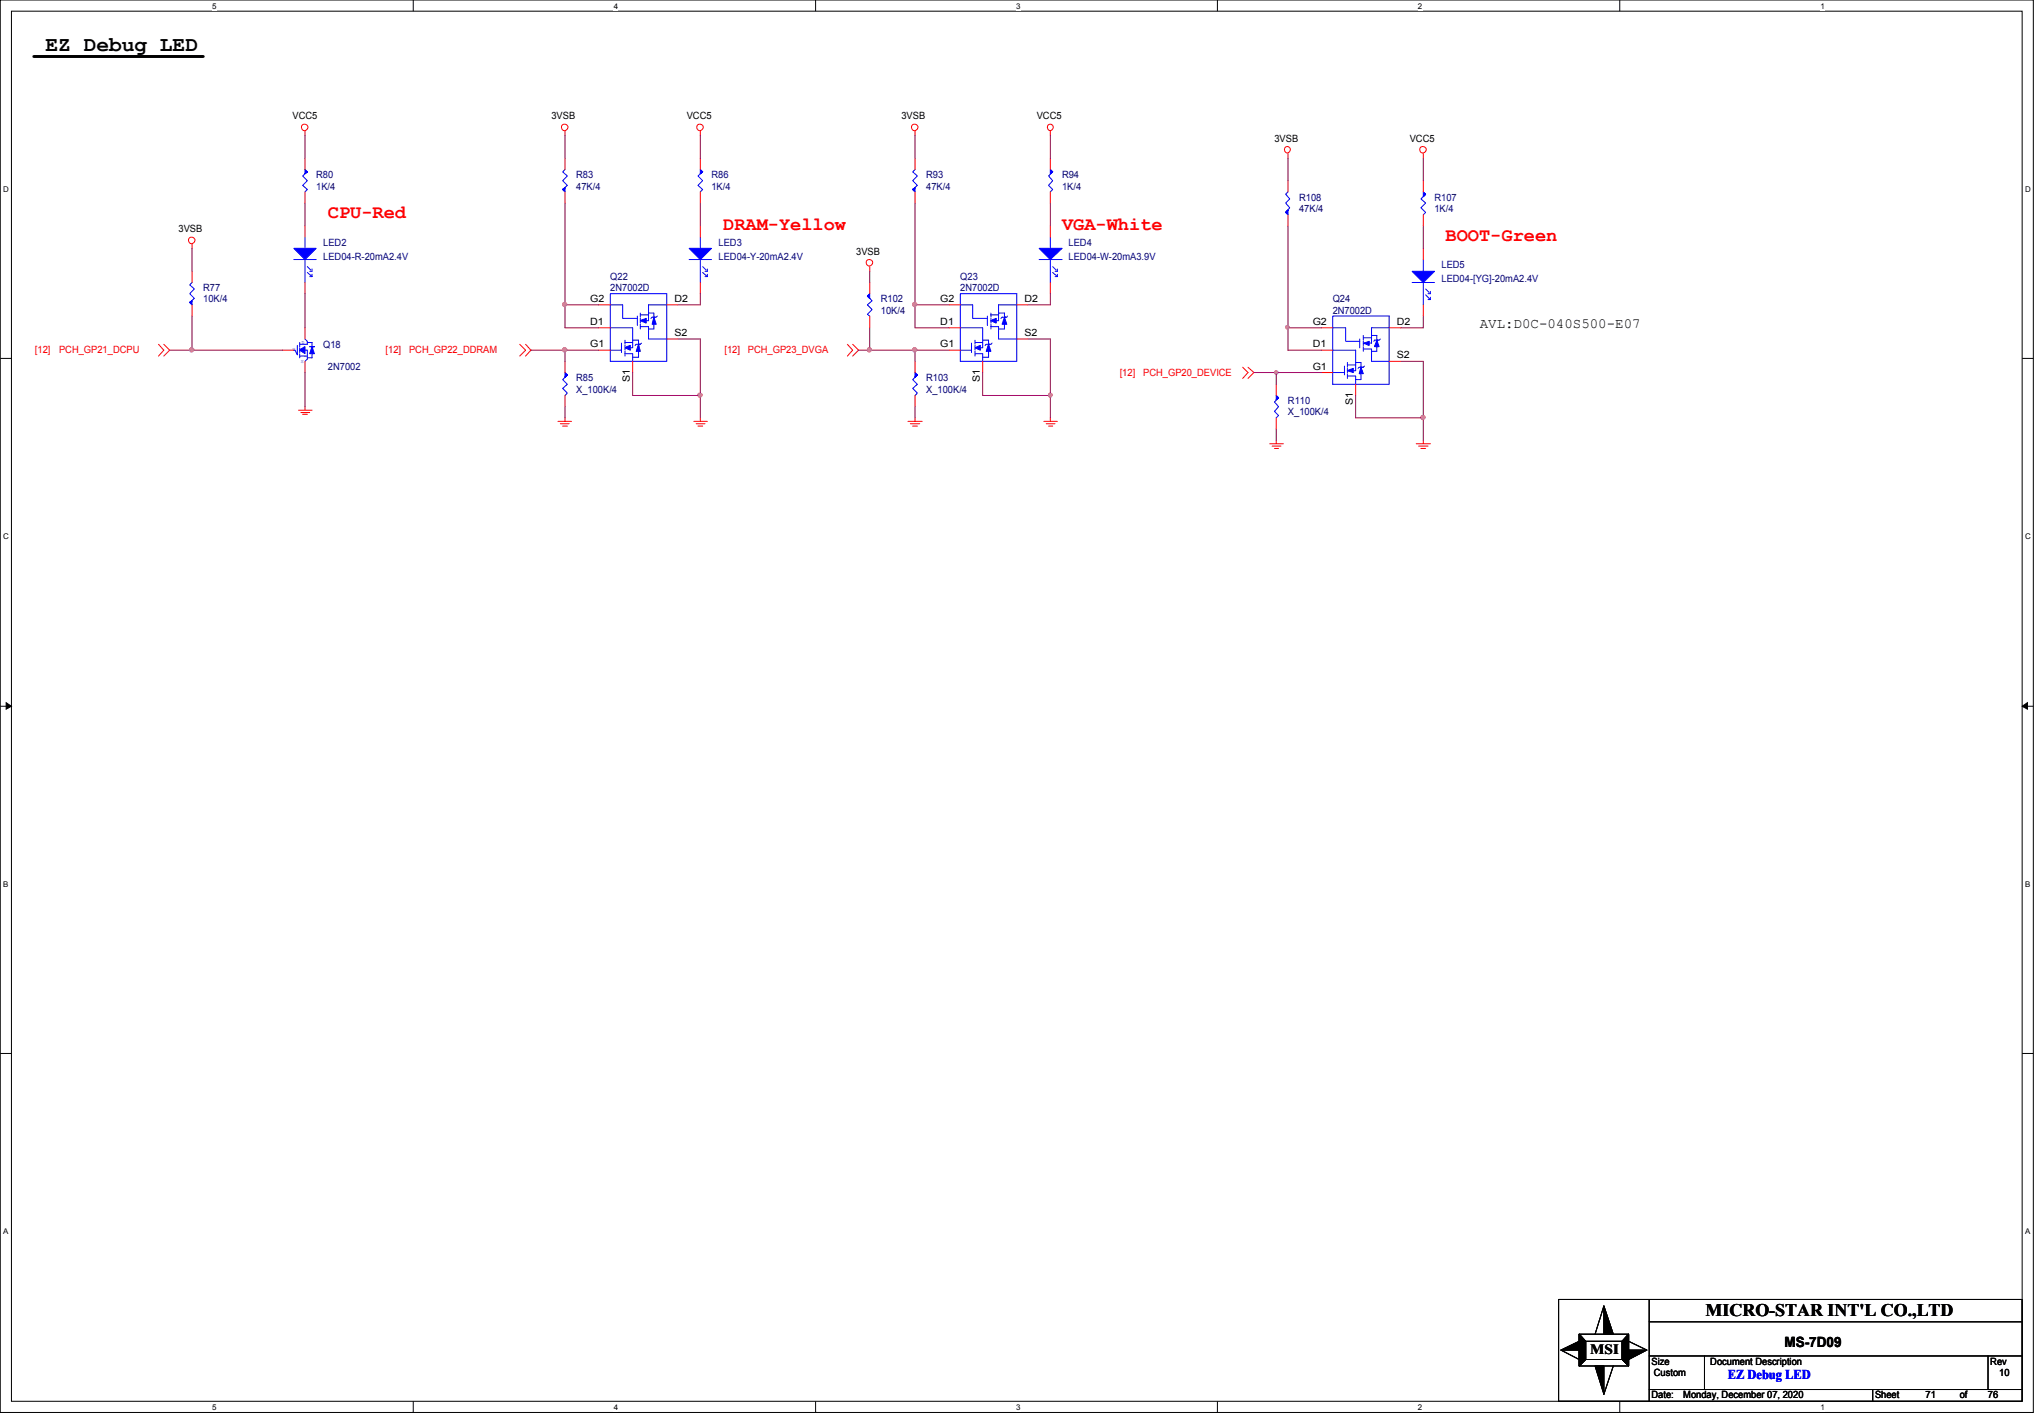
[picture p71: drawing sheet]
<svg xmlns="http://www.w3.org/2000/svg" width="294mm" height="204mm" viewBox="0 0 294 204" stroke-linecap="round" stroke-linejoin="round" font-family="sans-serif">
<defs><g id="words">
<text font-size="3" x="6.6" y="7.4">EZ Debug LED</text>
<g font-size="2.7" fill="#f00">
<text x="47.2" y="31.4">CPU-Red</text>
<text x="104.1" y="33.1">DRAM-Yellow</text>
<text x="152.9" y="33.1">VGA-White</text>
<text x="208.1" y="34.7">BOOT-Green</text>
</g>
<text font-size="2.5" x="245.5" y="189.3">MICRO-STAR INT'L CO.,LTD</text>
<g font-size="2">
<text x="213" y="47.2">AVL:D0C-040S500-E07</text>
<text x="228.9" y="194.7">MSI</text>
<text x="256.8" y="193.7">MS-7D09</text>
</g>
<text font-size="1.9" fill="#00f" x="248.7" y="198.4">EZ Debug LED</text>
<g font-size="1.4">
<text x="42.1" y="17.2">VCC5</text>
<text x="79.4" y="17.2">3VSB</text>
<text x="98.8" y="17.2">VCC5</text>
<text x="129.7" y="17.2">3VSB</text>
<text x="149.2" y="17.2">VCC5</text>
<text x="183.4" y="20.4">3VSB</text>
<text x="202.9" y="20.4">VCC5</text>
<text x="25.7" y="33.4">3VSB</text>
<text x="123.2" y="36.7">3VSB</text>
<text x="85" y="43.4">G2</text>
<text x="85" y="46.7">D1</text>
<text x="97.1" y="43.4">D2</text>
<text x="135.3" y="43.4">G2</text>
<text x="135.3" y="46.7">D1</text>
<text x="147.4" y="43.4">D2</text>
<text x="188.9" y="46.7">G2</text>
<text x="201" y="46.7">D2</text>
<text x="85" y="50">G1</text>
<text x="97.1" y="48.3">S2</text>
<text x="135.3" y="50">G1</text>
<text x="147.4" y="48.3">S2</text>
<text x="188.9" y="50">D1</text>
<text x="188.9" y="53.2">G1</text>
<text x="201" y="51.6">S2</text>
<text x="90.6" y="54.9" transform="rotate(-90 90.6 54.9)">S1</text>
<text x="141" y="54.9" transform="rotate(-90 141 54.9)">S1</text>
<text x="194.7" y="58.3" transform="rotate(-90 194.7 58.3)">S1</text>
<text x="237.7" y="196.3">Size</text>
<text x="238" y="198">Custom</text>
<text x="246.2" y="196.3">Document Description</text>
<text x="286.5" y="196.3">Rev</text>
<text x="287.7" y="198">10</text>
<text x="237.7" y="201.2">Date:</text>
<text x="242.3" y="201.2">Monday, December 07, 2020</text>
<text x="269.9" y="201.2">Sheet</text>
<text x="277.2" y="201.2">71</text>
<text x="282.1" y="201.2">of</text>
<text x="286.1" y="201.2">76</text>
</g>
<g font-size="1.4" fill="#000080">
<text x="45.5" y="25.7">R80</text>
<text x="45.5" y="27.3">1K/4</text>
<text x="82.9" y="25.7">R83</text>
<text x="82.9" y="27.3">47K/4</text>
<text x="102.4" y="25.7">R86</text>
<text x="102.4" y="27.3">1K/4</text>
<text x="133.3" y="25.7">R93</text>
<text x="133.3" y="27.3">47K/4</text>
<text x="152.9" y="25.7">R94</text>
<text x="152.9" y="27.3">1K/4</text>
<text x="187" y="28.9">R108</text>
<text x="206.5" y="28.9">R107</text>
<text x="46.5" y="35.4">LED2</text>
<text x="103.4" y="35.4">LED3</text>
<text x="153.8" y="35.4">LED4</text>
<text x="187" y="30.5">47K/4</text>
<text x="206.5" y="30.5">1K/4</text>
<text x="29.2" y="41.9">R77</text>
<text x="46.5" y="37.3">LED04-R-20mA2.4V</text>
<text x="87.8" y="40.3">Q22</text>
<text x="87.8" y="41.9">2N7002D</text>
<text x="103.4" y="37.3">LED04-Y-20mA2.4V</text>
<text x="138.2" y="40.3">Q23</text>
<text x="138.2" y="41.9">2N7002D</text>
<text x="153.8" y="37.3">LED04-W-20mA3.9V</text>
<text x="207.5" y="38.6">LED5</text>
<text x="207.5" y="40.6">LED04-[YG]-20mA2.4V</text>
<text x="29.2" y="43.5">10K/4</text>
<text x="126.8" y="43.5">R102</text>
<text x="126.8" y="45.1">10K/4</text>
<text x="191.8" y="43.5">Q24</text>
<text x="191.8" y="45.1">2N7002D</text>
<text x="46.5" y="50">Q18</text>
<text x="47.2" y="53.3">2N7002</text>
<text x="82.9" y="54.9">R85</text>
<text x="82.9" y="56.6">X_100K/4</text>
<text x="133.3" y="54.9">R103</text>
<text x="133.3" y="56.6">X_100K/4</text>
<text x="185.4" y="58.2">R110</text>
<text x="185.4" y="59.8">X_100K/4</text>
</g>
<g font-size="1.4" fill="#f00">
<text x="5" y="50.8">[12]</text>
<text x="8.5" y="50.8">PCH_GP21_DCPU</text>
<text x="55.5" y="50.8">[12]</text>
<text x="58.9" y="50.8">PCH_GP22_DDRAM</text>
<text x="104.3" y="50.8">[12]</text>
<text x="107.7" y="50.8">PCH_GP23_DVGA</text>
<text x="161.2" y="54.1">[12]</text>
<text x="164.5" y="54.1">PCH_GP20_DEVICE</text>
</g>
<g font-size="1.1">
<text x="30.5" y="1.3">5</text>
<text x="88.3" y="1.3">4</text>
<text x="146.3" y="1.3">3</text>
<text x="204.1" y="1.3">2</text>
<text x="262" y="1.3">1</text>
<text x=".5" y="27.6">D</text>
<text x="291.5" y="27.6">D</text>
<text x=".5" y="77.6">C</text>
<text x="291.5" y="77.6">C</text>
<text x=".5" y="127.6">B</text>
<text x="291.5" y="127.6">B</text>
<text x=".5" y="177.5">A</text>
<text x="291.5" y="177.5">A</text>
<text x="30.5" y="202.9">5</text>
<text x="88.3" y="202.9">4</text>
<text x="146.3" y="202.9">3</text>
<text x="204.1" y="202.9">2</text>
<text x="262" y="202.9">1</text>
</g>
<g font-size=".8" fill="#00f">
<text x="42.1" y="50.5">G</text>
<text x="43.3" y="52.2">S</text>
<text x="43.4" y="49.5">D</text>
</g>
</g></defs>
<path d="M0 0h292.7v203.2h-292.7zM1.6 1.6h289.4v200h-289.4z" fill="none" stroke="#000" stroke-width=".14"/>
<g fill="#fff">
<path d="M30.5 .3h.6v1.2h-.6z"/>
<path d="M30.5 201.9h.6v1.2h-.6z"/>
</g>
<path d="M59.5 0v1.6M59.5 201.6v1.6" fill="none" stroke="#000" stroke-width=".14"/>
<g fill="#fff">
<path d="M88.3 .3h.6v1.2h-.6z"/>
<path d="M88.3 201.9h.6v1.2h-.6z"/>
</g>
<path d="M117.4 0v1.6M117.4 201.6v1.6" fill="none" stroke="#000" stroke-width=".14"/>
<g fill="#fff">
<path d="M146.3 .3h.6v1.2h-.6z"/>
<path d="M146.3 201.9h.6v1.2h-.6z"/>
</g>
<path d="M175.2 0v1.6M175.2 201.6v1.6" fill="none" stroke="#000" stroke-width=".14"/>
<g fill="#fff">
<path d="M204.1 .3h.6v1.2h-.6z"/>
<path d="M204.1 201.9h.6v1.2h-.6z"/>
</g>
<path d="M233.1 0v1.6M233.1 201.6v1.6" fill="none" stroke="#000" stroke-width=".14"/>
<g fill="#fff">
<path d="M262 .3h.6v1.2h-.6z"/>
<path d="M262 201.9h.6v1.2h-.6z"/>
<path d="M.5 26.6h.7v1.3h-.7z"/>
<path d="M291.5 26.6h.7v1.3h-.7z"/>
<path d="M.5 76.5h.7v1.3h-.7z"/>
<path d="M291.5 76.5h.7v1.3h-.7z"/>
</g>
<path d="M0 51.6h1.6M291 51.6h1.7" fill="none" stroke="#000" stroke-width=".14"/>
<g fill="#fff">
<path d="M.5 126.6h.6v1.2h-.6z"/>
<path d="M291.5 126.6h.6v1.2h-.6z"/>
</g>
<path d="M0 101.6h1.6M.9 101.1l.7 .5-.7 .4zM291 101.6h1.7M291 101.6l.8-.5v.9z" fill="none" stroke="#000" stroke-width=".14"/>
<path d="M.9 101.1l.7 .5-.7 .4zM291 101.6l.8-.5v.9z" fill="#000"/>
<g fill="#fff">
<path d="M.5 176.5h.6v1.3h-.6z"/>
<path d="M291.5 176.5h.6v1.3h-.6z"/>
</g>
<g fill="none" stroke="#000" stroke-width=".14">
<path d="M0 151.6h1.6M291 151.6h1.7M224.3 186.9h66.7v14.7h-66.7zM224.7 194.2l2.6-1.2v1.2zM224.7 194.2l2.6 1.4M227.3 191.9l.9 1.1v2.6l-.9 .9zM227.3 191.9l.9 1.1M227.3 191.9h7.1v4.6h-7.1zM228.2 195.6l-.9 .9M228.2 193h5.3v2.6h-5.3zM229.6 196.5h1.2v4.1zM230.8 187.9l1.4 4h-1.4z"/>
<path d="M230.8 187.9l-1.2 4M232.2 196.5l-1.4 4.1M233.5 195.6l.9 .9M234.4 193l2.6 1.2M234.4 194.2h2.6l-2.6 1.4zM234.4 191.9v4.6l-.9-.9v-2.6zM234.4 191.9l-.9 1.1M237.4 199.9h53.6M237.4 195.1h53.6M237.4 190.2h53.6M237.4 186.9v14.7M245.3 195.1v4.8"/>
<path d="M269.5 199.9v1.7M286.1 195.1v4.8"/>
</g>
<path d="M4.9 8.1h24.3" fill="none" stroke="#000" stroke-width=".42"/>
<g fill="none" stroke="#f00" stroke-width=".14">
<path d="M43.9 18.9v.6M81.3 18.9v.6M100.8 18.9v.6M131.7 18.9v.6M151.2 18.9v.6M27.6 35.1v.6M125.2 38.4v.6M185.4 22.1v.7M204.9 22.1v.7M22.8 49.5l.8 .9-.8 .8M23.6 49.5l.8 .9-.8 .8M43 59h1.9"/>
<path d="M43.3 59.4h1.3M43.6 59.6h.6M43.9 58.5v.5M74.8 49.5l.8 .9-.8 .8M75.6 49.5l.8 .9-.8 .8M122 49.5l.7 .9-.7 .8M122.7 49.5l.9 .9-.9 .8M178.9 52.8l.7 .8-.7 .8M179.6 52.8l.9 .8-.9 .8M80.3 60.6h2M80.6 61h1.3M81 61.3h.7"/>
<path d="M81.3 60.1v.5M99.9 60.6h1.9M100.2 61h1.3M100.5 61.3h.6M100.8 60.1v.5M130.7 60.6h2M131 61h1.4M131.4 61.3h.6M131.7 60.1v.5M150.2 60.6h2M150.6 61h1.2M150.9 61.3h.6"/>
<path d="M151.2 60.1v.5M182.8 63.8h1.9M183.1 64.2h1.3M183.4 64.5h.6M183.7 63.4v.4M203.8 63.8h2.1M204.2 64.2h1.3M204.5 64.5h.7M204.9 63.4v.4"/>
<circle cx="43.8" cy="18.3" r=".48"/>
<circle cx="81.3" cy="18.3" r=".48"/>
<circle cx="100.7" cy="18.3" r=".48"/>
<circle cx="131.6" cy="18.3" r=".48"/>
<circle cx="151.1" cy="18.3" r=".45"/>
<circle cx="27.6" cy="34.6" r=".48"/>
<circle cx="125.1" cy="37.8" r=".48"/>
<circle cx="185.3" cy="21.5" r=".45"/>
<circle cx="204.8" cy="21.5" r=".48"/>
</g>
<g fill="#000">
<path d="M224.7 194.2l2.6-1.2v1.2zM230.8 187.9l1.4 4h-1.4zM234.4 194.2h2.6l-2.6 1.4zM229.6 196.5h1.2v4.1z"/>
<path d="M227.3 191.9l.9 1.1v2.6l-.9 .9z" fill-rule="evenodd"/>
<path d="M227.3 191.9l.9 1.1v2.6l-.9 .9z" fill-rule="evenodd"/>
<path d="M227.3 191.9l.9 1.1v2.6l-.9 .9z" fill-rule="evenodd"/>
<path d="M234.4 191.9v4.6l-.9-.9v-2.6z" fill-rule="evenodd"/>
<path d="M234.4 191.9v4.6l-.9-.9v-2.6z" fill-rule="evenodd"/>
<path d="M234.4 191.9v4.6l-.9-.9v-2.6z" fill-rule="evenodd"/>
</g>
<path d="M193.9 53.3l.9-.3v.6z" fill-rule="evenodd" fill="#00f"/>
<g fill="none" stroke="#00f" stroke-width=".14">
<path d="M191.8 47.2h1.9v1.9h2M191.8 53.6h1.7M191.8 50.4h3.3v2.1M193.5 52.7v1.2M193.9 52.5h1.2M193.9 54.1h1.2M193.9 53.3l.9-.3v.6zM193.9 53v.6M193.9 53.8v.6M193.9 52.2v.6M195.1 52.2h.8v2.4h-.8M195.1 52.5v.8h-.3"/>
<path d="M196.2 52.8h-.6l-.1 .2M197.4 50.2v1.8M198.2 48.3v2.2"/>
</g>
<path d="M196.2 49.4l.9-.3v.6z" fill-rule="evenodd" fill="#00f"/>
<path d="M195.7 48.8v1.2M196.2 49.4l.9-.3v.6zM196.2 49.1v.6M196.2 48.3v.6M196.2 49.9v.6M196.2 50.2h1.2M197.4 50.5h.8M197.4 47.2v2.2h-.3M197.4 48.3h.8M197.8 48.9l-.1 .2" fill="none" stroke="#00f" stroke-width=".14"/>
<path d="M198.2 48.9l.3 1h-.7l.4-1h.1z" fill-rule="evenodd" fill="#00f"/>
<path d="M196.2 48.6h1.2M198.2 48.9l.3 1h-.7l.4-1h.1zM198.7 48.8l-.2 .1h-.7" fill="none" stroke="#00f" stroke-width=".14"/>
<path d="M195.9 52.8l.3 1h-.6l.3-1h.1z" fill-rule="evenodd" fill="#00f"/>
<path d="M191.8 45.5h8.1v9.8h-8.1zM195.1 54.1v1.2M195.9 52.8l.3 1h-.6l.3-1h.1zM196.4 52.7l-.2 .1M197.4 47.2h2.5M197.4 52h2.5" fill="none" stroke="#00f" stroke-width=".14"/>
<path d="M190.2 47.2h1.6M190.2 50.4h1.6M190.2 53.6h1.6M195.1 55.3v1.6M199.9 52h1.7M199.9 47.2h1.7" fill="none" stroke="#f00" stroke-width=".14"/>
<path d="M90 50l.7-.3v.7z" fill-rule="evenodd" fill="#00f"/>
<g fill="none" stroke="#00f" stroke-width=".14">
<path d="M87.8 43.9h1.8v1.9h2.1M87.8 50.4h1.6M87.8 47.2h3.3v2.1M89.4 49.4v1.3M90 49.3h1.1M90 50.9h1.1M90 50l.7-.3v.7zM90 49.7v.7M90 50.5v.7M90 48.9v.6M91.1 48.9h.8v2.5h-.8M91.1 49.3v.7h-.4"/>
<path d="M92.2 49.5h-.6l-.2 .2M93.3 47v1.8M94.1 45v2.3"/>
</g>
<path d="M92.2 46.1l.8-.3v.7z" fill-rule="evenodd" fill="#00f"/>
<path d="M91.7 45.5v1.3M92.2 46.1l.8-.3v.7zM92.2 45.8v.7M92.2 45v.6M92.2 46.7v.6M92.2 47h1.1M93.3 47.3h.8M93.3 43.9v2.2h-.3M93.3 45h.8M93.9 45.6l-.2 .2" fill="none" stroke="#00f" stroke-width=".14"/>
<path d="M94.1 45.6l.3 1.1h-.5l.2-1.1h.2z" fill-rule="evenodd" fill="#00f"/>
<path d="M92.2 45.3h1.1M94.1 45.6l.3 1.1h-.5l.2-1.1h.2zM94.6 45.5l-.2 .1h-.5" fill="none" stroke="#00f" stroke-width=".14"/>
<path d="M91.9 49.5l.3 1h-.6l.3-1h.2z" fill-rule="evenodd" fill="#00f"/>
<path d="M87.8 42.2h8.2v9.8h-8.2zM91.1 50.9v1.1M91.9 49.5l.3 1h-.6l.3-1h.2zM92.3 49.4l-.1 .1M93.3 43.9h2.7M93.3 48.8h2.7" fill="none" stroke="#00f" stroke-width=".14"/>
<path d="M86.1 43.9h1.7M86.1 47.2h1.7M86.1 50.4h1.7M91.1 52v1.6M96 48.8h1.6M96 43.9h1.6" fill="none" stroke="#f00" stroke-width=".14"/>
<path d="M149.6 35.7h3.3l-1.7 1.6z" fill="#00f"/>
<path d="M149.6 35.7h3.3l-1.7 1.6zM149.6 37.3h3.3M151.2 34.1v1.6M151.2 37.3v3.3M151.5 38.4l.5 .5M151.5 39.2l.7 .6M151.8 39.8h.4M152.2 38.7v.3h-.4M152.2 39.5v.3" fill="none" stroke="#00f" stroke-width=".14"/>
<path d="M151.2 32.5v1.6M151.2 40.6v1.6" fill="none" stroke="#f00" stroke-width=".14"/>
<path d="M140.3 50l.8-.3v.7z" fill-rule="evenodd" fill="#00f"/>
<g fill="none" stroke="#00f" stroke-width=".14">
<path d="M138.2 43.9h1.8v1.9h2.1M138.2 50.4h1.6M138.2 47.2h3.2v2.1M139.8 49.4v1.3M140.3 49.3h1.1M140.3 50.9h1.1M140.3 50l.8-.3v.7zM140.3 49.7v.7M140.3 50.5v.7M140.3 48.9v.6M141.4 48.9h.9v2.5h-.9M141.4 49.3v.7h-.3"/>
<path d="M142.6 49.5h-.7l-.1 .2M143.7 47v1.8M144.6 45v2.3"/>
</g>
<path d="M142.6 46.1l.8-.3v.7z" fill-rule="evenodd" fill="#00f"/>
<path d="M142.1 45.5v1.3M142.6 46.1l.8-.3v.7zM142.6 45.8v.7M142.6 45v.6M142.6 46.7v.6M142.6 47h1.1M143.7 47.3h.9M143.7 43.9v2.2h-.3M143.7 45h.9M144.2 45.6l-.1 .2" fill="none" stroke="#00f" stroke-width=".14"/>
<path d="M144.6 45.6l.3 1.1h-.7l.4-1.1h.1z" fill-rule="evenodd" fill="#00f"/>
<path d="M142.6 45.3h1.1M144.6 45.6l.3 1.1h-.7l.4-1.1h.1zM145 45.5l-.1 .1h-.7" fill="none" stroke="#00f" stroke-width=".14"/>
<path d="M142.3 49.5l.3 1h-.7l.4-1h.2z" fill-rule="evenodd" fill="#00f"/>
<path d="M81.3 53.6l.4 .3-.7 .7 .7 .7-.7 .6 .7 .7-.4 .3M138.2 42.2h8.1v9.8h-8.1zM141.4 50.9v1.1M142.3 49.5l.3 1h-.7l.4-1h.2zM142.8 49.4l-.2 .1M143.7 43.9h2.6M143.7 48.8h2.6" fill="none" stroke="#00f" stroke-width=".14"/>
<path d="M136.6 43.9h1.6M136.6 47.2h1.6M136.6 50.4h1.6M141.4 52v1.6M146.3 48.8h1.7M146.3 43.9h1.7" fill="none" stroke="#f00" stroke-width=".14"/>
<path d="M81.3 53.6l.4 .3-.4 .4 .4-.4-.4 .4z" fill-rule="evenodd" fill="#00f"/>
<path d="M81.3 53.6l.4 .3-.4 .4 .4-.4-.4 .4zM131.7 53.6l.3 .3-.6 .7 .6 .7-.6 .6 .6 .7-.3 .3" fill="none" stroke="#00f" stroke-width=".14"/>
<path d="M81.3 52v1.6M81.3 56.9v1.6" fill="none" stroke="#f00" stroke-width=".14"/>
<path d="M131.7 53.6l.3 .3-.3 .4 .3-.4-.3 .4z" fill-rule="evenodd" fill="#00f"/>
<path d="M131.7 53.6l.3 .3-.3 .4 .3-.4-.3 .4zM183.7 56.9l.3 .3-.6 .6 .6 .7-.6 .7 .6 .6-.3 .3" fill="none" stroke="#00f" stroke-width=".14"/>
<path d="M131.7 52v1.6M131.7 56.9v1.6" fill="none" stroke="#f00" stroke-width=".14"/>
<path d="M183.7 56.9l.3 .3-.3 .3 .3-.3-.3 .3z" fill-rule="evenodd" fill="#00f"/>
<path d="M81.3 24.4l-.3 .3 .7 .6-.7 .7 .7 .7-.7 .6 .3 .3M183.7 56.9l.3 .3-.3 .3 .3-.3-.3 .3z" fill="none" stroke="#00f" stroke-width=".14"/>
<path d="M183.7 55.3v1.6M183.7 60.1v1.6" fill="none" stroke="#f00" stroke-width=".14"/>
<path d="M81 27.3l.3-.3v.6l-.3-.3 .3-.3z" fill-rule="evenodd" fill="#00f"/>
<path d="M81 27.3l.3-.3v.6l-.3-.3 .3-.3z" fill="none" stroke="#00f" stroke-width=".14"/>
<path d="M81.3 27.6v1.6M81.3 22.8v1.6" fill="none" stroke="#f00" stroke-width=".14"/>
<path d="M203.2 39h3.3l-1.6 1.6z" fill="#00f"/>
<path d="M203.2 39h3.3l-1.6 1.6zM204.9 37.3v1.7M203.2 40.6h3.3M204.9 40.6v3.3M205.2 41.6l.5 .5M205.2 42.4l.7 .7M205.5 43.1h.4M205.9 41.9v.3h-.4M205.9 42.8v.3" fill="none" stroke="#00f" stroke-width=".14"/>
<path d="M204.9 35.7v1.6M204.9 43.9v1.6" fill="none" stroke="#f00" stroke-width=".14"/>
<path d="M42.3 35.7h3.2l-1.6 1.6z" fill="#00f"/>
<path d="M42.3 35.7h3.2l-1.6 1.6zM42.3 37.3h3.2M43.9 34.1v1.6M43.9 37.3v3.3M44.2 38.4l.5 .5M44.2 39.2l.7 .6M44.6 39.8h.3M44.9 38.7v.3h-.3M44.9 39.5v.3M131.7 24.4l-.3 .3 .6 .6-.6 .7 .6 .7-.6 .6 .3 .3" fill="none" stroke="#00f" stroke-width=".14"/>
<path d="M43.9 32.5v1.6M43.9 40.6v1.6" fill="none" stroke="#f00" stroke-width=".14"/>
<path d="M131.4 27.3l.3-.3v.6l-.3-.3 .3-.3z" fill-rule="evenodd" fill="#00f"/>
<path d="M131.4 27.3l.3-.3v.6l-.3-.3 .3-.3zM204.9 27.6l.3 .3-.7 .7 .7 .6-.7 .7 .7 .7-.3 .3" fill="none" stroke="#00f" stroke-width=".14"/>
<path d="M131.7 27.6v1.6M131.7 22.8v1.6" fill="none" stroke="#f00" stroke-width=".14"/>
<path d="M204.9 27.6l.3 .3-.3 .4 .3-.4-.3 .4z" fill-rule="evenodd" fill="#00f"/>
<path d="M204.9 27.6l.3 .3-.3 .4 .3-.4-.3 .4zM27.6 40.6l-.3 .4 .7 .6-.7 .6 .7 .7-.7 .6 .3 .4" fill="none" stroke="#00f" stroke-width=".14"/>
<path d="M204.9 26v1.6M204.9 30.9v1.6" fill="none" stroke="#f00" stroke-width=".14"/>
<path d="M27.3 43.5l.3-.2v.6l-.3-.4 .3-.2z" fill-rule="evenodd" fill="#00f"/>
<path d="M43.9 24.4l.3 .3-.6 .6 .6 .7-.6 .7 .6 .6-.3 .3M27.3 43.5l.3-.2v.6l-.3-.4 .3-.2z" fill="none" stroke="#00f" stroke-width=".14"/>
<path d="M27.6 39v1.6M27.6 43.9v1.6" fill="none" stroke="#f00" stroke-width=".14"/>
<path d="M43.9 24.4l.3 .3-.3 .3 .3-.3-.3 .3z" fill-rule="evenodd" fill="#00f"/>
<path d="M43.9 24.4l.3 .3-.3 .3 .3-.3-.3 .3zM185.4 27.6l-.4 .3 .6 .7-.6 .6 .6 .7-.6 .7 .4 .3" fill="none" stroke="#00f" stroke-width=".14"/>
<path d="M43.9 22.8v1.6M43.9 27.6v1.6" fill="none" stroke="#f00" stroke-width=".14"/>
<path d="M185 30.6l.4-.4v.7l-.4-.3 .4-.4z" fill-rule="evenodd" fill="#00f"/>
<path d="M185 30.6l.4-.4v.7l-.4-.3 .4-.4zM42.8 49.7v1.4l-.3-.7h-.2M43.1 51.2h1.1M43.1 49.3v.6M43.1 50.9v.6M43.9 48.8l.3 .3v.4h-1.1M43.9 50.4h.3v1.2l-.3 .4M44.2 51.5h.7M44.2 49.3h.7M44.6 49.9h.7" fill="none" stroke="#00f" stroke-width=".14"/>
<path d="M185.4 30.9v1.6M185.4 26v1.6" fill="none" stroke="#f00" stroke-width=".14"/>
<path d="M43.1 50.4l.8-.5v1z" fill-rule="evenodd" fill="#00f"/>
<path d="M43.1 50.4l.8-.5v1zM43.1 50v.7" fill="none" stroke="#00f" stroke-width=".14"/>
<path d="M44.9 49.9l.4 1h-.7l.3-1h.4z" fill-rule="evenodd" fill="#00f"/>
<path d="M100.8 24.4l.3 .3-.6 .6 .6 .7-.6 .7 .6 .6-.3 .3M44.6 49.9h.7M44.9 49.9l.4 1h-.7l.3-1h.4zM44.9 49.3v2.2" fill="none" stroke="#00f" stroke-width=".14"/>
<path d="M40.7 50.4h1.6M43.9 47.2v1.6M43.9 52v1.6" fill="none" stroke="#f00" stroke-width=".14"/>
<path d="M100.8 24.4l.3 .3-.3 .3 .3-.3-.3 .3z" fill-rule="evenodd" fill="#00f"/>
<path d="M100.8 24.4l.3 .3-.3 .3 .3-.3-.3 .3z" fill="none" stroke="#00f" stroke-width=".14"/>
<path d="M100.8 22.8v1.6M100.8 27.6v1.6" fill="none" stroke="#f00" stroke-width=".14"/>
<path d="M99.2 35.7h3.2l-1.6 1.6z" fill="#00f"/>
<path d="M99.2 35.7h3.2l-1.6 1.6zM99.2 37.3h3.2M100.8 34.1v1.6M100.8 37.3v3.3M101.1 38.4l.5 .5M101.1 39.2l.7 .6M101.5 39.8h.3M101.8 38.7v.3h-.3M101.8 39.5v.3M151.2 24.4l.3 .3-.6 .6 .6 .7-.6 .7 .6 .6-.3 .3" fill="none" stroke="#00f" stroke-width=".14"/>
<path d="M100.8 32.5v1.6M100.8 40.6v1.6" fill="none" stroke="#f00" stroke-width=".14"/>
<path d="M151.2 24.4l.3 .3-.3 .3 .3-.3-.3 .3z" fill-rule="evenodd" fill="#00f"/>
<path d="M151.2 24.4l.3 .3-.3 .3 .3-.3-.3 .3zM125.2 42.2l-.4 .4 .7 .7-.7 .6 .7 .6-.7 .7 .4 .3" fill="none" stroke="#00f" stroke-width=".14"/>
<path d="M151.2 22.8v1.6M151.2 27.6v1.6" fill="none" stroke="#f00" stroke-width=".14"/>
<path d="M124.8 42.6l.4-.4v.7z" fill-rule="evenodd" fill="#00f"/>
<path d="M124.8 42.6l.4-.4v.7z" fill="none" stroke="#00f" stroke-width=".14"/>
<path d="M125.2 40.6v1.6M125.2 45.5v1.7" fill="none" stroke="#f00" stroke-width=".14"/>
<path d="M27.6 35.7v3.3M24.4 50.4h3.2M27.6 45.5v4.9M27.6 50.4h13.1" fill="none" stroke="#800040" stroke-width=".14"/>
<circle cx="27.6" cy="50.3" r=".31" fill="#f0f"/>
<circle cx="27.6" cy="50.3" r=".31" fill="none" stroke="#f0f" stroke-width=".14"/>
<g fill="none" stroke="#800040" stroke-width=".14">
<path d="M43.9 19.5v3.3M100.8 19.5v3.3M151.2 19.5v3.3M43.9 29.2v3.3M125.2 39v1.6M43.9 53.6v4.9M43.9 42.2v5M81.3 58.5v1.6M86.1 50.4h-4.8v1.6M97.6 48.8h3.2M125.2 47.2v3.2h-1.6M141.4 53.6v3.3h9.8"/>
<path d="M148 48.8h3.2v8.1M151.2 42.2v1.7h-3.2M151.2 56.9v3.2"/>
</g>
<circle cx="151.1" cy="56.8" r=".28" fill="#f0f"/>
<circle cx="151.1" cy="56.8" r=".28" fill="none" stroke="#f0f" stroke-width=".14"/>
<path d="M81.3 19.5v3.3M100.8 29.2v3.3M76.4 50.4h4.9M86.1 43.9h-4.8v3.3h4.8M91.1 53.6v3.3" fill="none" stroke="#800040" stroke-width=".14"/>
<circle cx="81.3" cy="50.3" r=".31" fill="#f0f"/>
<circle cx="81.3" cy="50.3" r=".31" fill="none" stroke="#f0f" stroke-width=".14"/>
<path d="M131.7 19.5v3.3M81.3 29.2v14.7M151.2 29.2v3.3M91.1 56.9h9.7v3.2M100.8 42.2v1.7h-3.2M131.7 58.5v1.6M136.6 43.9h-4.9v3.3h4.9M136.6 50.4h-4.9v1.6" fill="none" stroke="#800040" stroke-width=".14"/>
<circle cx="81.3" cy="43.8" r=".31" fill="#f0f"/>
<circle cx="81.3" cy="43.8" r=".31" fill="none" stroke="#f0f" stroke-width=".14"/>
<path d="M131.7 29.2v14.7" fill="none" stroke="#800040" stroke-width=".14"/>
<circle cx="131.6" cy="43.8" r=".31" fill="#f0f"/>
<circle cx="131.6" cy="43.8" r=".31" fill="none" stroke="#f0f" stroke-width=".14"/>
<path d="M100.8 48.8v8.1" fill="none" stroke="#800040" stroke-width=".14"/>
<circle cx="100.7" cy="56.8" r=".31" fill="#f0f"/>
<circle cx="100.7" cy="56.8" r=".31" fill="none" stroke="#f0f" stroke-width=".14"/>
<path d="M125.2 50.4h6.5" fill="none" stroke="#800040" stroke-width=".14"/>
<circle cx="131.6" cy="50.3" r=".31" fill="#f0f"/>
<circle cx="131.6" cy="50.3" r=".31" fill="none" stroke="#f0f" stroke-width=".14"/>
<circle cx="125.1" cy="50.3" r=".31" fill="#f0f"/>
<circle cx="125.1" cy="50.3" r=".31" fill="none" stroke="#f0f" stroke-width=".14"/>
<path d="M204.9 22.8v3.2M180.5 53.6h9.7M201.6 52h3.3" fill="none" stroke="#800040" stroke-width=".14"/>
<path d="M183.5 53.5l.2-.2 .2 .3-.2 .2h-.2z" fill-rule="evenodd" fill="#f0f"/>
<path d="M183.5 53.5l.2-.2 .2 .3-.2 .2h-.2z" fill="none" stroke="#f0f" stroke-width=".14"/>
<path d="M195.1 56.9v3.2M204.9 45.5v1.7h-3.3M204.9 52v8.1" fill="none" stroke="#800040" stroke-width=".14"/>
<circle cx="204.8" cy="60.1" r=".31" fill="#f0f"/>
<circle cx="204.8" cy="60.1" r=".31" fill="none" stroke="#f0f" stroke-width=".14"/>
<path d="M185.4 22.8v3.2M185.4 32.5v14.7M204.9 32.5v3.2M183.7 53.6v1.7M185.4 47.2h4.8M185.4 47.2v3.2h4.8M183.7 61.7v1.7M195.1 60.1h9.8v3.3" fill="none" stroke="#800040" stroke-width=".14"/>
<path d="M185.1 46.9l.2-.1 .2 .3-.2 .2-.2-.1z" fill-rule="evenodd" fill="#f0f"/>
<path d="M185.1 46.9l.2-.1 .2 .3-.2 .2-.2-.1z" fill="none" stroke="#f0f" stroke-width=".14"/>
<circle cx="27.6" cy="50.3" r=".31" fill="#f0f"/>
<circle cx="27.6" cy="50.3" r=".31" fill="none" stroke="#f0f" stroke-width=".14"/>
<circle cx="151.1" cy="56.8" r=".28" fill="#f0f"/>
<circle cx="151.1" cy="56.8" r=".28" fill="none" stroke="#f0f" stroke-width=".14"/>
<circle cx="81.3" cy="50.3" r=".31" fill="#f0f"/>
<circle cx="81.3" cy="50.3" r=".31" fill="none" stroke="#f0f" stroke-width=".14"/>
<circle cx="81.3" cy="43.8" r=".31" fill="#f0f"/>
<circle cx="81.3" cy="43.8" r=".31" fill="none" stroke="#f0f" stroke-width=".14"/>
<circle cx="131.6" cy="43.8" r=".31" fill="#f0f"/>
<circle cx="131.6" cy="43.8" r=".31" fill="none" stroke="#f0f" stroke-width=".14"/>
<circle cx="100.7" cy="56.8" r=".31" fill="#f0f"/>
<circle cx="100.7" cy="56.8" r=".31" fill="none" stroke="#f0f" stroke-width=".14"/>
<circle cx="131.6" cy="50.3" r=".31" fill="#f0f"/>
<circle cx="131.6" cy="50.3" r=".31" fill="none" stroke="#f0f" stroke-width=".14"/>
<circle cx="125.1" cy="50.3" r=".31" fill="#f0f"/>
<circle cx="125.1" cy="50.3" r=".31" fill="none" stroke="#f0f" stroke-width=".14"/>
<path d="M183.5 53.5l.2-.2 .2 .3-.2 .2h-.2z" fill-rule="evenodd" fill="#f0f"/>
<path d="M183.5 53.5l.2-.2 .2 .3-.2 .2h-.2z" fill="none" stroke="#f0f" stroke-width=".14"/>
<circle cx="204.8" cy="60.1" r=".31" fill="#f0f"/>
<circle cx="204.8" cy="60.1" r=".31" fill="none" stroke="#f0f" stroke-width=".14"/>
<path d="M185.1 46.9l.2-.1 .2 .3-.2 .2-.2-.1z" fill-rule="evenodd" fill="#f0f"/>
<path d="M185.1 46.9l.2-.1 .2 .3-.2 .2-.2-.1z" fill="none" stroke="#f0f" stroke-width=".14"/>
<use href="#words"/>
</svg>
